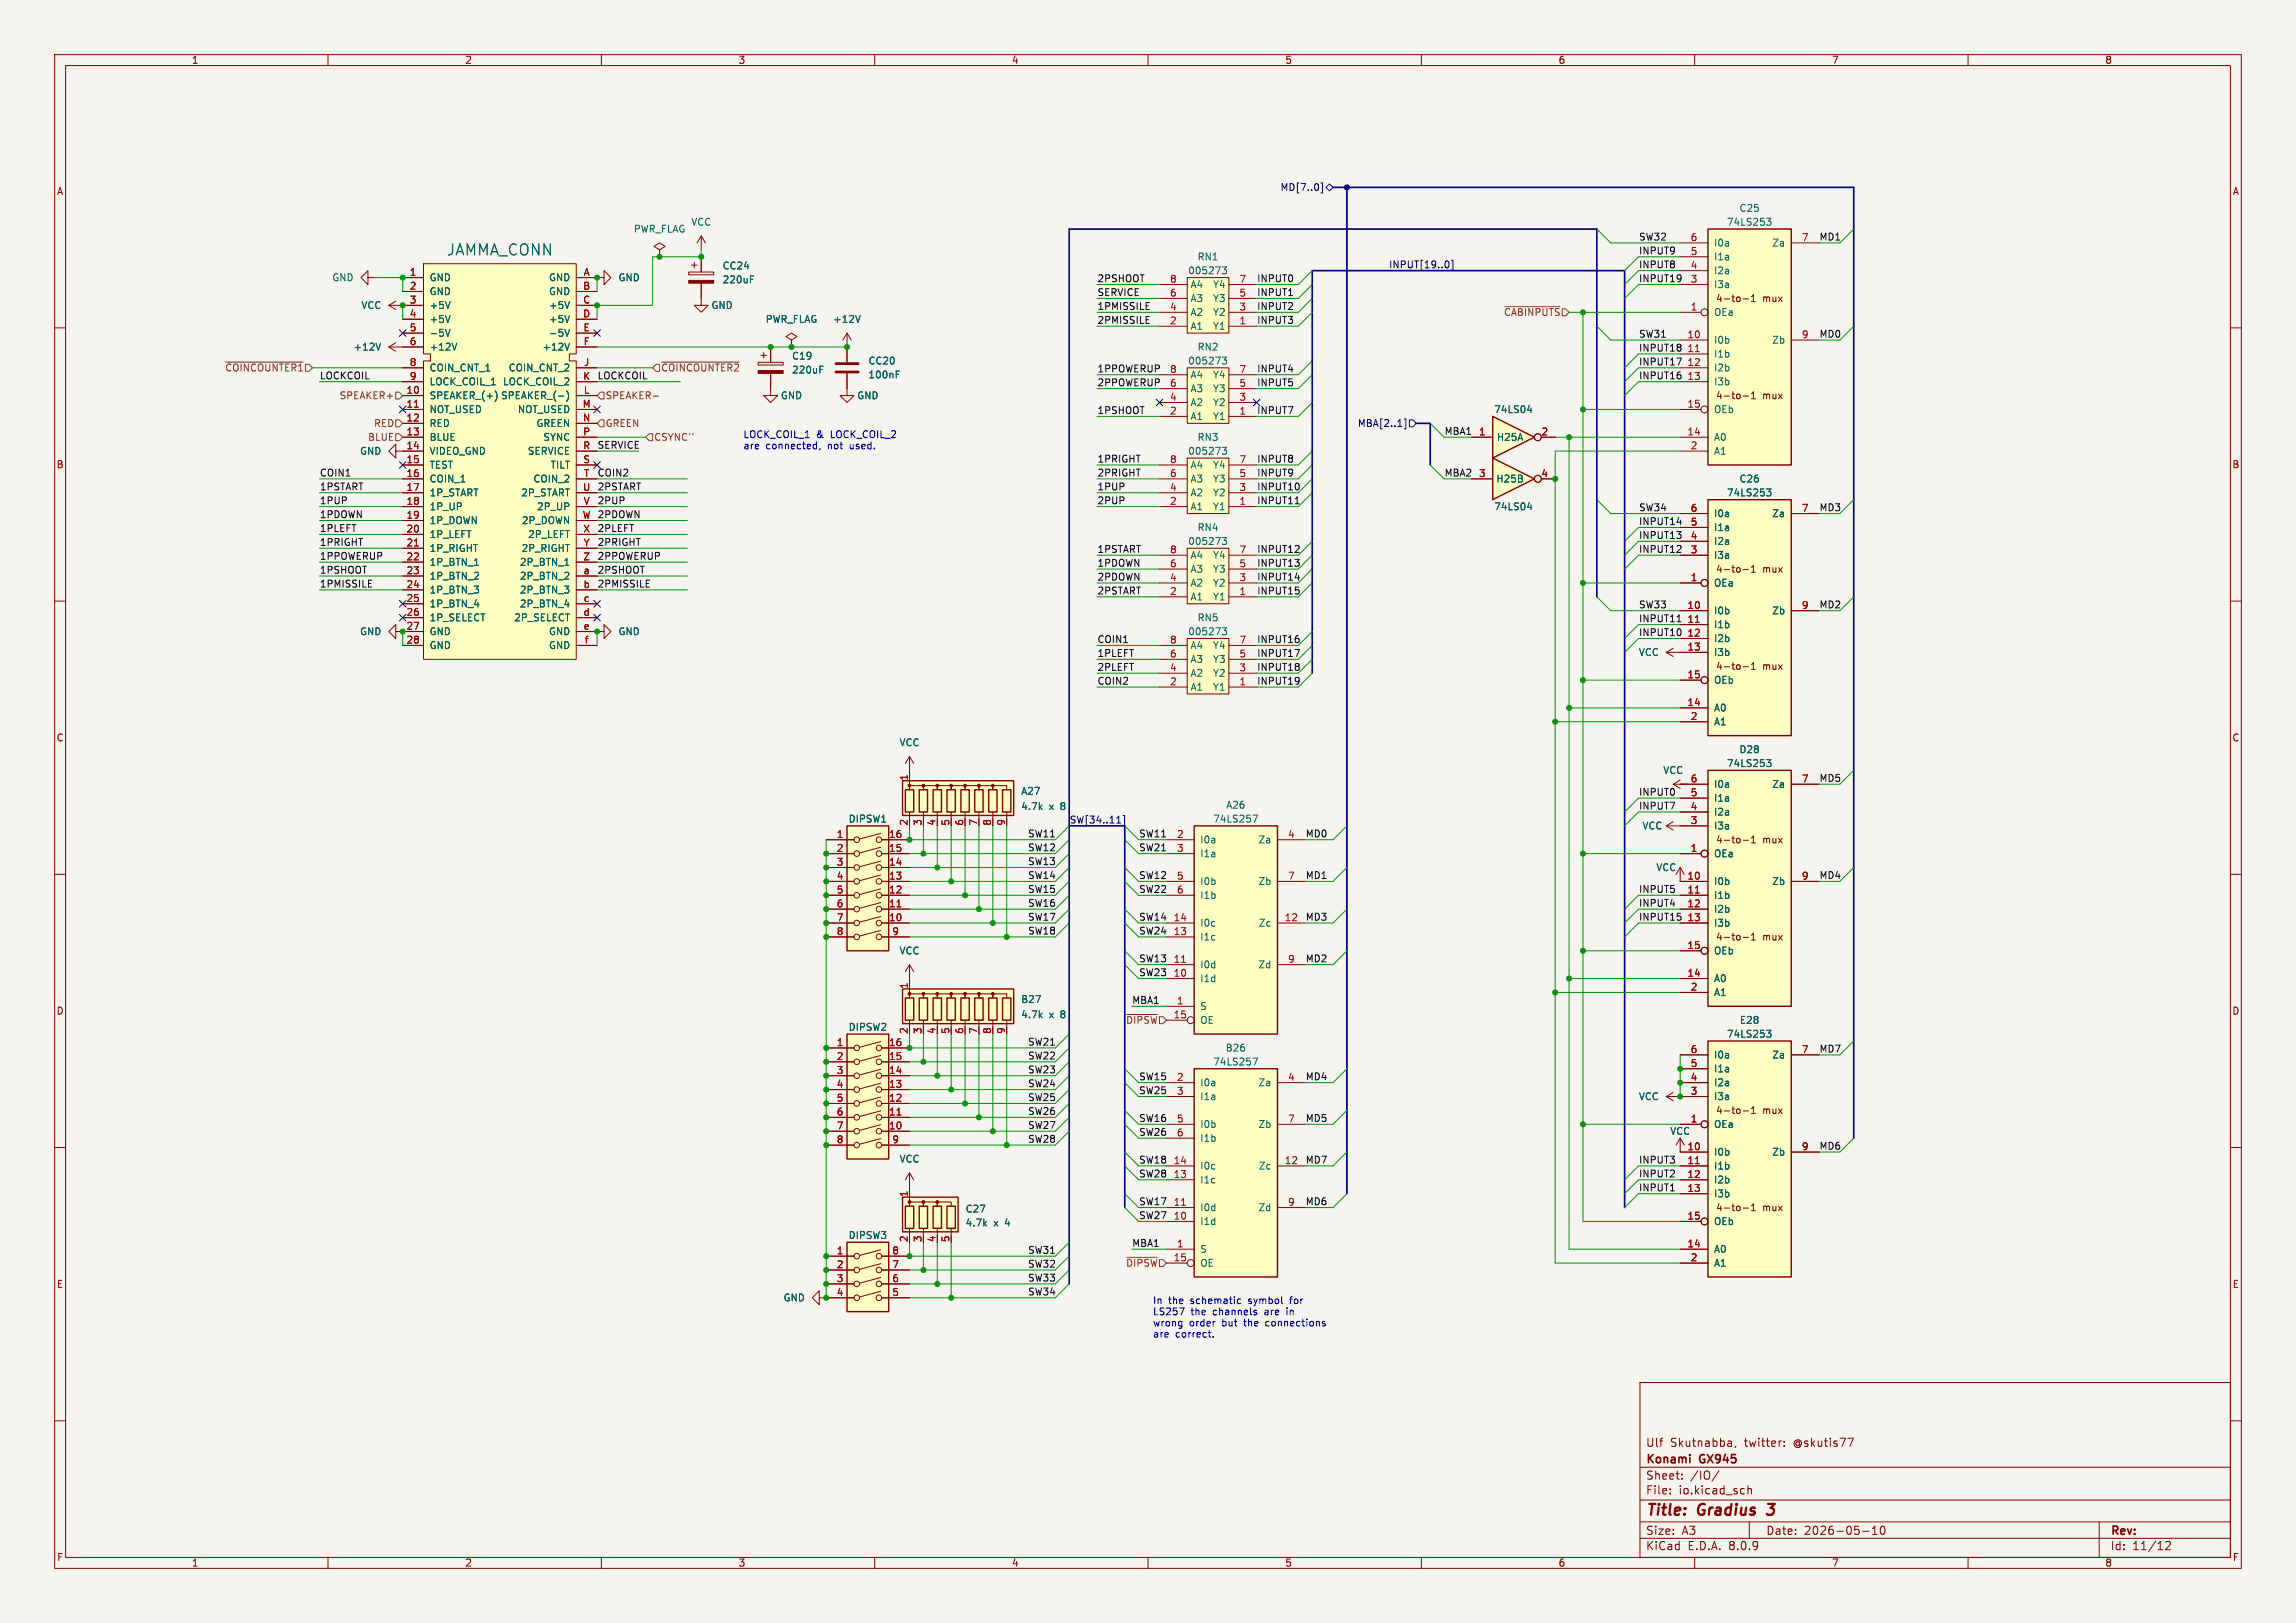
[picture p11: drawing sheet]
<svg xmlns="http://www.w3.org/2000/svg" width="420mm" height="297mm" viewBox="0 0 420 297" stroke-linecap="round" stroke-linejoin="round" font-family="sans-serif">
<defs><g id="words">
<text font-size="2.8" fill="#006464" x="81.7" y="47">JAMMA_CONN</text>
<g font-size="2.8" fill="#840000">
<text x="301" y="277.9">Title:</text>
<text x="310.6" y="277.9">Gradius</text>
<text x="324.2" y="277.9">3</text>
</g>
<g font-size="2.1" fill="#840000">
<text x="301" y="268.2">Konami</text>
<text x="301" y="265">Ulf</text>
<text x="305.5" y="265">Skutnabba,</text>
<text x="311" y="268.2">GX945</text>
<text x="319.2" y="265">twitter:</text>
<text x="328.2" y="265">@skutis77</text>
<text x="301" y="273.7">File:</text>
<text x="301" y="271">Sheet:</text>
<text x="307.1" y="273.7">io.kicad_sch</text>
<text x="309.2" y="271">/IO/</text>
<text x="301" y="281.1">Size:</text>
<text x="307.6" y="281.1">A3</text>
<text x="323" y="281.1">Date:</text>
<text x="330" y="281.1">2026-05-10</text>
<text x="386" y="281.3">Rev:</text>
<text x="301" y="283.9">KiCad</text>
<text x="308.7" y="283.9">E.D.A.</text>
<text x="316.3" y="283.9">8.0.9</text>
<text x="386" y="283.9">Id:</text>
<text x="390.1" y="283.9">11/12</text>
</g>
<g font-size="1.8" fill="#840000">
<text x="35" y="11.9">1</text>
<text x="85" y="11.9">2</text>
<text x="135" y="11.9">3</text>
<text x="185" y="11.9">4</text>
<text x="235" y="11.9">5</text>
<text x="285" y="11.9">6</text>
<text x="335" y="11.9">7</text>
<text x="385" y="11.9">8</text>
<text x="10.3" y="35.9">A</text>
<text x="408.3" y="35.9">A</text>
<text x="313.8" y="55.5">4-to-1</text>
<text x="322.4" y="55.5">mux</text>
<text x="313.8" y="73.3">4-to-1</text>
<text x="322.4" y="73.3">mux</text>
<text x="10.3" y="85.9">B</text>
<text x="408.2" y="85.9">B</text>
<text x="313.8" y="105">4-to-1</text>
<text x="322.4" y="105">mux</text>
<text x="313.8" y="122.8">4-to-1</text>
<text x="322.4" y="122.8">mux</text>
<text x="10.3" y="135.9">C</text>
<text x="408.2" y="135.9">C</text>
<text x="313.8" y="154.5">4-to-1</text>
<text x="322.4" y="154.5">mux</text>
<text x="313.8" y="172.3">4-to-1</text>
<text x="322.4" y="172.3">mux</text>
<text x="10.3" y="185.9">D</text>
<text x="408.2" y="185.9">D</text>
<text x="313.8" y="204.1">4-to-1</text>
<text x="322.4" y="204.1">mux</text>
<text x="313.8" y="221.9">4-to-1</text>
<text x="322.4" y="221.9">mux</text>
<text x="10.3" y="235.9">E</text>
<text x="408.3" y="235.9">E</text>
<text x="10.3" y="285.9">F</text>
<text x="35" y="286.9">1</text>
<text x="85" y="286.9">2</text>
<text x="135" y="286.9">3</text>
<text x="185" y="286.9">4</text>
<text x="235" y="286.9">5</text>
<text x="285" y="286.9">6</text>
<text x="335" y="286.9">7</text>
<text x="385" y="286.9">8</text>
<text x="408.3" y="285.9">F</text>
</g>
<g font-size="1.8" fill="#000084">
<text x="234.1" y="35.2">MD[7..0]</text>
<text x="254" y="49.2">INPUT[19..0]</text>
<text x="248.3" y="78.3">MBA[2..1]</text>
<text x="195.6" y="150.8">SW[34..11]</text>
</g>
<g font-size="1.8" fill="#006464">
<text x="126.4" y="41.5">VCC</text>
<text x="315.8" y="41.5">74LS253</text>
<text x="318.1" y="39">C25</text>
<text x="115.8" y="42.8">PWR_FLAG</text>
<text x="219" y="47.9">RN1</text>
<text x="313.4" y="47.9">I1a</text>
<text x="313.4" y="45.3">I0a</text>
<text x="324.1" y="45.3">Za</text>
<text x="60.7" y="51.7">GND</text>
<text x="78.5" y="51.7">GND</text>
<text x="100.3" y="51.7">GND</text>
<text x="113" y="51.7">GND</text>
<text x="132.1" y="52">220uF</text>
<text x="132.1" y="49.5">CC24</text>
<text x="217.2" y="50.4">005273</text>
<text x="217.7" y="52.9">A4</text>
<text x="221.8" y="52.9">Y4</text>
<text x="313.4" y="52.9">I3a</text>
<text x="313.4" y="50.4">I2a</text>
<text x="66" y="56.7">VCC</text>
<text x="78.5" y="54.2">GND</text>
<text x="78.5" y="56.7">+5V</text>
<text x="78.5" y="59.3">+5V</text>
<text x="100.3" y="54.2">GND</text>
<text x="100.3" y="56.7">+5V</text>
<text x="100.3" y="59.3">+5V</text>
<text x="130" y="56.7">GND</text>
<text x="140" y="59.3">PWR_FLAG</text>
<text x="152.3" y="59.3">+12V</text>
<text x="217.7" y="58">A2</text>
<text x="217.7" y="55.5">A3</text>
<text x="221.8" y="58">Y2</text>
<text x="221.8" y="55.5">Y3</text>
<text x="313.4" y="58">OEa</text>
<text x="64.6" y="64.4">+12V</text>
<text x="78.5" y="61.8">-5V</text>
<text x="78.5" y="64.4">+12V</text>
<text x="99.1" y="64.4">+12V</text>
<text x="100.3" y="61.8">-5V</text>
<text x="217.7" y="60.6">A1</text>
<text x="219" y="64.4">RN2</text>
<text x="221.8" y="60.6">Y1</text>
<text x="313.4" y="63.1">I0b</text>
<text x="313.4" y="65.6">I1b</text>
<text x="324.1" y="63.1">Zb</text>
<text x="78.5" y="68.2">COIN_CNT_1</text>
<text x="78.5" y="70.7">LOCK_COIL_1</text>
<text x="91.9" y="70.7">LOCK_COIL_2</text>
<text x="92.9" y="68.2">COIN_CNT_2</text>
<text x="144.8" y="68.6">220uF</text>
<text x="144.8" y="66">C19</text>
<text x="158.8" y="69.4">100nF</text>
<text x="158.8" y="66.9">CC20</text>
<text x="217.2" y="66.9">005273</text>
<text x="217.7" y="72">A3</text>
<text x="217.7" y="69.4">A4</text>
<text x="221.8" y="72">Y3</text>
<text x="221.8" y="69.4">Y4</text>
<text x="313.4" y="68.2">I2b</text>
<text x="313.4" y="70.7">I3b</text>
<text x="78.5" y="73.3">SPEAKER_(+)</text>
<text x="78.5" y="75.8">NOT_USED</text>
<text x="91.6" y="73.3">SPEAKER_(-)</text>
<text x="94.6" y="75.8">NOT_USED</text>
<text x="142.7" y="73.3">GND</text>
<text x="156.7" y="73.3">GND</text>
<text x="217.7" y="77.1">A1</text>
<text x="217.7" y="74.5">A2</text>
<text x="221.8" y="77.1">Y1</text>
<text x="221.8" y="74.5">Y2</text>
<text x="273.2" y="75.8">74LS04</text>
<text x="313.4" y="75.8">OEb</text>
<text x="65.8" y="83.4">GND</text>
<text x="78.5" y="78.3">RED</text>
<text x="78.5" y="80.9">BLUE</text>
<text x="78.5" y="83.4">VIDEO_GND</text>
<text x="96.4" y="83.4">SERVICE</text>
<text x="98" y="78.3">GREEN</text>
<text x="99.3" y="80.9">SYNC</text>
<text x="217.2" y="83.4">005273</text>
<text x="219" y="80.9">RN3</text>
<text x="273.7" y="80.9">H25A</text>
<text x="313.4" y="80.9">A0</text>
<text x="313.4" y="83.4">A1</text>
<text x="78.5" y="86">TEST</text>
<text x="78.5" y="88.5">COIN_1</text>
<text x="97.5" y="88.5">COIN_2</text>
<text x="100.6" y="86">TILT</text>
<text x="217.7" y="88.5">A3</text>
<text x="217.7" y="86">A4</text>
<text x="221.8" y="88.5">Y3</text>
<text x="221.8" y="86">Y4</text>
<text x="273.6" y="88.5">H25B</text>
<text x="318.1" y="88.5">C26</text>
<text x="78.5" y="91">1P_START</text>
<text x="78.5" y="93.6">1P_UP</text>
<text x="95.2" y="91">2P_START</text>
<text x="98.1" y="93.6">2P_UP</text>
<text x="217.7" y="93.6">A1</text>
<text x="217.7" y="91">A2</text>
<text x="221.8" y="93.6">Y1</text>
<text x="221.8" y="91">Y2</text>
<text x="273.2" y="93.6">74LS04</text>
<text x="313.4" y="94.8">I0a</text>
<text x="315.8" y="91">74LS253</text>
<text x="324.1" y="94.8">Za</text>
<text x="78.5" y="96.1">1P_DOWN</text>
<text x="78.5" y="98.7">1P_LEFT</text>
<text x="78.5" y="101.2">1P_RIGHT</text>
<text x="95.3" y="101.2">2P_RIGHT</text>
<text x="95.4" y="96.1">2P_DOWN</text>
<text x="96.5" y="98.7">2P_LEFT</text>
<text x="217.2" y="99.9">005273</text>
<text x="219" y="97.4">RN4</text>
<text x="313.4" y="99.9">I2a</text>
<text x="313.4" y="97.4">I1a</text>
<text x="78.5" y="103.7">1P_BTN_1</text>
<text x="78.5" y="106.3">1P_BTN_2</text>
<text x="95" y="103.7">2P_BTN_1</text>
<text x="95" y="106.3">2P_BTN_2</text>
<text x="217.7" y="107.5">A2</text>
<text x="217.7" y="105">A3</text>
<text x="217.7" y="102.5">A4</text>
<text x="221.8" y="107.5">Y2</text>
<text x="221.8" y="105">Y3</text>
<text x="221.8" y="102.5">Y4</text>
<text x="313.4" y="107.5">OEa</text>
<text x="313.4" y="102.5">I3a</text>
<text x="78.5" y="108.8">1P_BTN_3</text>
<text x="78.5" y="111.4">1P_BTN_4</text>
<text x="78.5" y="113.9">1P_SELECT</text>
<text x="94" y="113.9">2P_SELECT</text>
<text x="95" y="108.8">2P_BTN_3</text>
<text x="95" y="111.4">2P_BTN_4</text>
<text x="217.7" y="110.1">A1</text>
<text x="219" y="113.9">RN5</text>
<text x="221.8" y="110.1">Y1</text>
<text x="313.4" y="112.6">I0b</text>
<text x="324.1" y="112.6">Zb</text>
<text x="65.8" y="116.4">GND</text>
<text x="78.5" y="116.4">GND</text>
<text x="78.5" y="119">GND</text>
<text x="100.3" y="116.4">GND</text>
<text x="100.3" y="119">GND</text>
<text x="113" y="116.4">GND</text>
<text x="217.2" y="116.4">005273</text>
<text x="217.7" y="119">A4</text>
<text x="221.8" y="119">Y4</text>
<text x="313.4" y="115.2">I1b</text>
<text x="313.4" y="117.7">I2b</text>
<text x="217.7" y="124.1">A2</text>
<text x="217.7" y="121.5">A3</text>
<text x="221.8" y="124.1">Y2</text>
<text x="221.8" y="121.5">Y3</text>
<text x="299.7" y="120.2">VCC</text>
<text x="313.4" y="120.2">I3b</text>
<text x="313.4" y="125.3">OEb</text>
<text x="217.7" y="126.6">A1</text>
<text x="221.8" y="126.6">Y1</text>
<text x="313.4" y="130.4">A0</text>
<text x="164.5" y="136.8">VCC</text>
<text x="313.4" y="132.9">A1</text>
<text x="304.2" y="141.8">VCC</text>
<text x="315.8" y="140.6">74LS253</text>
<text x="318.1" y="138">D28</text>
<text x="186.7" y="148.4">4.7k</text>
<text x="186.7" y="145.6">A27</text>
<text x="191.9" y="148.4">x</text>
<text x="194.1" y="148.4">8</text>
<text x="224.2" y="148.2">A26</text>
<text x="313.4" y="149.5">I2a</text>
<text x="313.4" y="146.9">I1a</text>
<text x="313.4" y="144.4">I0a</text>
<text x="324.1" y="144.4">Za</text>
<text x="155.1" y="150.7">DIPSW1</text>
<text x="219.5" y="154.5">I0a</text>
<text x="221.8" y="150.7">74LS257</text>
<text x="230.1" y="154.5">Za</text>
<text x="300.3" y="152">VCC</text>
<text x="313.4" y="152">I3a</text>
<text x="219.5" y="157.1">I1a</text>
<text x="302.9" y="159.6">VCC</text>
<text x="313.4" y="157.1">OEa</text>
<text x="219.5" y="162.2">I0b</text>
<text x="219.5" y="164.7">I1b</text>
<text x="230.1" y="162.2">Zb</text>
<text x="313.4" y="162.2">I0b</text>
<text x="313.4" y="164.7">I1b</text>
<text x="313.4" y="167.2">I2b</text>
<text x="324.1" y="162.2">Zb</text>
<text x="219.5" y="172.3">I1c</text>
<text x="219.5" y="169.8">I0c</text>
<text x="230.2" y="169.8">Zc</text>
<text x="313.4" y="169.8">I3b</text>
<text x="164.5" y="174.9">VCC</text>
<text x="219.5" y="179.9">I1d</text>
<text x="219.5" y="177.4">I0d</text>
<text x="230.1" y="177.4">Zd</text>
<text x="313.4" y="179.9">A0</text>
<text x="313.4" y="174.9">OEb</text>
<text x="186.7" y="183.7">B27</text>
<text x="219.5" y="185">S</text>
<text x="313.4" y="182.5">A1</text>
<text x="155.1" y="188.8">DIPSW2</text>
<text x="186.7" y="186.5">4.7k</text>
<text x="191.9" y="186.5">x</text>
<text x="194.1" y="186.5">8</text>
<text x="219.5" y="187.6">OE</text>
<text x="315.8" y="190.1">74LS253</text>
<text x="318.2" y="187.6">E28</text>
<text x="221.8" y="195.2">74LS257</text>
<text x="224.1" y="192.6">B26</text>
<text x="313.4" y="196.4">I1a</text>
<text x="313.4" y="193.9">I0a</text>
<text x="324.1" y="193.9">Za</text>
<text x="219.5" y="199">I0a</text>
<text x="219.5" y="201.5">I1a</text>
<text x="230.1" y="199">Za</text>
<text x="299.7" y="201.5">VCC</text>
<text x="313.4" y="201.5">I3a</text>
<text x="313.4" y="199">I2a</text>
<text x="219.5" y="206.6">I0b</text>
<text x="219.5" y="209.1">I1b</text>
<text x="230.1" y="206.6">Zb</text>
<text x="305.4" y="207.9">VCC</text>
<text x="313.4" y="206.6">OEa</text>
<text x="164.5" y="213">VCC</text>
<text x="219.5" y="214.2">I0c</text>
<text x="230.2" y="214.2">Zc</text>
<text x="313.4" y="211.7">I0b</text>
<text x="313.4" y="214.2">I1b</text>
<text x="324.1" y="211.7">Zb</text>
<text x="219.5" y="221.8">I0d</text>
<text x="219.5" y="216.8">I1c</text>
<text x="230.1" y="221.8">Zd</text>
<text x="313.4" y="216.8">I2b</text>
<text x="313.4" y="219.3">I3b</text>
<text x="155.1" y="226.9">DIPSW3</text>
<text x="176.5" y="224.6">4.7k</text>
<text x="176.5" y="222.1">C27</text>
<text x="181.8" y="224.6">x</text>
<text x="184" y="224.6">4</text>
<text x="219.5" y="224.4">I1d</text>
<text x="313.4" y="224.4">OEb</text>
<text x="219.5" y="229.5">S</text>
<text x="219.5" y="232">OE</text>
<text x="313.4" y="229.5">A0</text>
<text x="313.4" y="232">A1</text>
<text x="143.2" y="238.4">GND</text>
</g>
<g font-size="1.8" fill="#0f0f0f">
<text x="299.7" y="46.6">INPUT9</text>
<text x="299.7" y="44.1">SW32</text>
<text x="332.7" y="44.1">MD1</text>
<text x="200.7" y="51.7">2PSHOOT</text>
<text x="229.9" y="51.7">INPUT0</text>
<text x="299.7" y="51.7">INPUT19</text>
<text x="299.7" y="49.2">INPUT8</text>
<text x="200.7" y="59.3">2PMISSILE</text>
<text x="200.7" y="54.3">SERVICE</text>
<text x="200.7" y="56.8">1PMISSILE</text>
<text x="229.9" y="54.3">INPUT1</text>
<text x="229.9" y="56.8">INPUT2</text>
<text x="229.9" y="59.3">INPUT3</text>
<text x="299.7" y="61.9">SW31</text>
<text x="299.7" y="64.4">INPUT18</text>
<text x="332.7" y="61.9">MD0</text>
<text x="58.4" y="69.5">LOCKCOIL</text>
<text x="109.2" y="69.5">LOCKCOIL</text>
<text x="200.7" y="68.2">1PPOWERUP</text>
<text x="200.7" y="70.8">2PPOWERUP</text>
<text x="229.9" y="70.8">INPUT5</text>
<text x="229.9" y="68.2">INPUT4</text>
<text x="299.7" y="67">INPUT17</text>
<text x="299.7" y="69.5">INPUT16</text>
<text x="200.7" y="75.9">1PSHOOT</text>
<text x="229.9" y="75.9">INPUT7</text>
<text x="109.2" y="82.2">SERVICE</text>
<text x="264.2" y="79.7">MBA1</text>
<text x="58.4" y="89.8">1PSTART</text>
<text x="58.4" y="87.3">COIN1</text>
<text x="109.2" y="89.8">2PSTART</text>
<text x="109.2" y="87.3">COIN2</text>
<text x="200.7" y="89.8">1PUP</text>
<text x="200.7" y="84.7">1PRIGHT</text>
<text x="200.7" y="87.3">2PRIGHT</text>
<text x="229.9" y="89.8">INPUT10</text>
<text x="229.9" y="84.7">INPUT8</text>
<text x="229.9" y="87.3">INPUT9</text>
<text x="264.2" y="87.3">MBA2</text>
<text x="58.4" y="92.4">1PUP</text>
<text x="58.4" y="94.9">1PDOWN</text>
<text x="106.5" y="95">W 2PDOWN</text>
<text x="109.2" y="92.4">2PUP</text>
<text x="200.7" y="92.4">2PUP</text>
<text x="229.9" y="92.4">INPUT11</text>
<text x="299.7" y="93.6">SW34</text>
<text x="332.7" y="93.6">MD3</text>
<text x="58.4" y="100">1PRIGHT</text>
<text x="58.4" y="97.4">1PLEFT</text>
<text x="109.2" y="100">2PRIGHT</text>
<text x="109.2" y="97.4">2PLEFT</text>
<text x="200.7" y="101.3">1PSTART</text>
<text x="229.9" y="101.3">INPUT12</text>
<text x="299.7" y="101.3">INPUT12</text>
<text x="299.7" y="96.2">INPUT14</text>
<text x="299.7" y="98.7">INPUT13</text>
<text x="58.4" y="107.6">1PMISSILE</text>
<text x="58.4" y="105.1">1PSHOOT</text>
<text x="58.4" y="102.5">1PPOWERUP</text>
<text x="109.2" y="107.6">2PMISSILE</text>
<text x="109.2" y="102.5">2PPOWERUP</text>
<text x="109.2" y="105.1">2PSHOOT</text>
<text x="200.7" y="103.8">1PDOWN</text>
<text x="200.7" y="106.3">2PDOWN</text>
<text x="229.9" y="103.8">INPUT13</text>
<text x="229.9" y="106.3">INPUT14</text>
<text x="200.7" y="108.9">2PSTART</text>
<text x="229.9" y="108.9">INPUT15</text>
<text x="299.7" y="111.4">SW33</text>
<text x="299.7" y="114">INPUT11</text>
<text x="332.7" y="111.4">MD2</text>
<text x="200.7" y="117.8">COIN1</text>
<text x="229.9" y="117.8">INPUT16</text>
<text x="299.7" y="116.5">INPUT10</text>
<text x="200.7" y="120.3">1PLEFT</text>
<text x="200.7" y="125.4">COIN2</text>
<text x="200.7" y="122.8">2PLEFT</text>
<text x="229.9" y="122.8">INPUT18</text>
<text x="229.9" y="125.4">INPUT19</text>
<text x="229.9" y="120.3">INPUT17</text>
<text x="332.7" y="143.2">MD5</text>
<text x="299.7" y="148.2">INPUT7</text>
<text x="299.7" y="145.7">INPUT0</text>
<text x="188" y="155.9">SW12</text>
<text x="188" y="153.3">SW11</text>
<text x="208.3" y="153.3">SW11</text>
<text x="208.3" y="155.9">SW21</text>
<text x="238.8" y="153.3">MD0</text>
<text x="188" y="158.4">SW13</text>
<text x="188" y="160.9">SW14</text>
<text x="208.3" y="160.9">SW12</text>
<text x="238.8" y="160.9">MD1</text>
<text x="332.7" y="160.9">MD4</text>
<text x="188" y="166">SW16</text>
<text x="188" y="163.5">SW15</text>
<text x="208.3" y="163.5">SW22</text>
<text x="299.7" y="163.5">INPUT5</text>
<text x="299.7" y="166">INPUT4</text>
<text x="188" y="168.6">SW17</text>
<text x="188" y="171.1">SW18</text>
<text x="208.3" y="171.1">SW24</text>
<text x="208.3" y="168.6">SW14</text>
<text x="238.8" y="168.6">MD3</text>
<text x="299.7" y="168.6">INPUT15</text>
<text x="208.3" y="176.2">SW13</text>
<text x="208.3" y="178.7">SW23</text>
<text x="238.8" y="176.2">MD2</text>
<text x="207" y="183.8">MBA1</text>
<text x="188" y="191.4">SW21</text>
<text x="188" y="196.5">SW23</text>
<text x="188" y="194">SW22</text>
<text x="208.3" y="197.8">SW15</text>
<text x="238.8" y="197.8">MD4</text>
<text x="332.7" y="192.7">MD7</text>
<text x="188" y="201.6">SW25</text>
<text x="188" y="199">SW24</text>
<text x="208.3" y="200.3">SW25</text>
<text x="188" y="206.7">SW27</text>
<text x="188" y="209.2">SW28</text>
<text x="188" y="204.1">SW26</text>
<text x="208.3" y="207.9">SW26</text>
<text x="208.3" y="205.4">SW16</text>
<text x="238.8" y="205.4">MD5</text>
<text x="208.3" y="215.6">SW28</text>
<text x="208.3" y="213">SW18</text>
<text x="238.8" y="213">MD7</text>
<text x="299.7" y="213">INPUT3</text>
<text x="299.7" y="215.6">INPUT2</text>
<text x="332.7" y="210.5">MD6</text>
<text x="208.3" y="220.6">SW17</text>
<text x="238.8" y="220.6">MD6</text>
<text x="299.7" y="218.1">INPUT1</text>
<text x="208.3" y="223.2">SW27</text>
<text x="188" y="232.1">SW32</text>
<text x="188" y="229.5">SW31</text>
<text x="207" y="228.3">MBA1</text>
<text x="188" y="234.6">SW33</text>
<text x="188" y="237.1">SW34</text>
</g>
<g font-size="1.8" fill="#a90000">
<text x="309.2" y="46.7">5</text>
<text x="309.2" y="44.2">6</text>
<text x="329.5" y="44.2">7</text>
<text x="74.9" y="50.5">1</text>
<text x="74.9" y="53.1">2</text>
<text x="106.6" y="53.1">B</text>
<text x="106.7" y="50.5">A</text>
<text x="213.9" y="51.8">8</text>
<text x="226.6" y="51.8">7</text>
<text x="309.2" y="51.8">3</text>
<text x="309.2" y="49.3">4</text>
<text x="74.9" y="55.6">3</text>
<text x="74.9" y="58.2">4</text>
<text x="106.6" y="55.6">C</text>
<text x="106.6" y="58.2">D</text>
<text x="213.9" y="59.4">2</text>
<text x="213.9" y="56.9">4</text>
<text x="213.9" y="54.4">6</text>
<text x="226.6" y="59.4">1</text>
<text x="226.6" y="56.9">3</text>
<text x="226.6" y="54.4">5</text>
<text x="309.2" y="56.9">1</text>
<text x="74.9" y="60.7">5</text>
<text x="74.9" y="63.2">6</text>
<text x="106.6" y="60.7">E</text>
<text x="106.7" y="63.2">F</text>
<text x="308.6" y="62">10</text>
<text x="308.6" y="64.5">11</text>
<text x="329.5" y="62">9</text>
<text x="74.9" y="67.1">8</text>
<text x="74.9" y="69.6">9</text>
<text x="106.6" y="69.6">K</text>
<text x="106.7" y="67.1">J</text>
<text x="213.9" y="70.9">6</text>
<text x="213.9" y="68.3">8</text>
<text x="226.6" y="70.9">5</text>
<text x="226.6" y="68.3">7</text>
<text x="308.6" y="67.1">12</text>
<text x="308.6" y="69.6">13</text>
<text x="74.3" y="72.1">10</text>
<text x="74.3" y="74.7">11</text>
<text x="74.3" y="77.2">12</text>
<text x="106.5" y="74.7">M</text>
<text x="106.5" y="77.2">N</text>
<text x="106.7" y="72.1">L</text>
<text x="213.9" y="75.9">2</text>
<text x="213.9" y="73.4">4</text>
<text x="226.6" y="75.9">1</text>
<text x="226.6" y="73.4">3</text>
<text x="308.6" y="74.7">15</text>
<text x="74.3" y="79.8">13</text>
<text x="74.3" y="82.3">14</text>
<text x="106.6" y="79.8">P</text>
<text x="106.6" y="82.3">R</text>
<text x="270.4" y="79.8">1</text>
<text x="281.9" y="79.8">2</text>
<text x="308.6" y="79.8">14</text>
<text x="309.2" y="82.3">2</text>
<text x="74.3" y="84.8">15</text>
<text x="74.3" y="87.4">16</text>
<text x="74.3" y="89.9">17</text>
<text x="106.5" y="89.9">U</text>
<text x="106.6" y="84.8">S</text>
<text x="106.7" y="87.4">T</text>
<text x="213.9" y="89.9">4</text>
<text x="213.9" y="87.4">6</text>
<text x="213.9" y="84.8">8</text>
<text x="226.6" y="89.9">3</text>
<text x="226.6" y="87.4">5</text>
<text x="226.6" y="84.8">7</text>
<text x="270.4" y="87.4">3</text>
<text x="281.9" y="87.4">4</text>
<text x="74.3" y="92.5">18</text>
<text x="74.3" y="95">19</text>
<text x="106.5" y="95">W</text>
<text x="106.7" y="92.5">V</text>
<text x="213.9" y="92.5">2</text>
<text x="226.6" y="92.5">1</text>
<text x="309.2" y="93.7">6</text>
<text x="329.5" y="93.7">7</text>
<text x="74.3" y="97.5">20</text>
<text x="74.3" y="100.1">21</text>
<text x="106.6" y="97.5">X</text>
<text x="106.7" y="100.1">Y</text>
<text x="213.9" y="101.3">8</text>
<text x="226.6" y="101.3">7</text>
<text x="309.2" y="101.3">3</text>
<text x="309.2" y="98.8">4</text>
<text x="309.2" y="96.3">5</text>
<text x="74.3" y="102.6">22</text>
<text x="74.3" y="105.2">23</text>
<text x="74.3" y="107.7">24</text>
<text x="106.6" y="102.6">Z</text>
<text x="106.6" y="105.2">a</text>
<text x="106.6" y="107.7">b</text>
<text x="213.9" y="106.4">4</text>
<text x="213.9" y="103.9">6</text>
<text x="226.6" y="106.4">3</text>
<text x="226.6" y="103.9">5</text>
<text x="309.2" y="106.4">1</text>
<text x="74.3" y="110.2">25</text>
<text x="74.3" y="112.8">26</text>
<text x="106.6" y="112.8">d</text>
<text x="106.7" y="110.2">c</text>
<text x="213.9" y="109">2</text>
<text x="226.6" y="109">1</text>
<text x="308.6" y="111.5">10</text>
<text x="329.5" y="111.5">9</text>
<text x="74.3" y="115.3">27</text>
<text x="74.3" y="117.9">28</text>
<text x="106.7" y="115.3">e</text>
<text x="106.9" y="117.9">f</text>
<text x="213.9" y="117.9">8</text>
<text x="226.6" y="117.9">7</text>
<text x="308.6" y="114">11</text>
<text x="308.6" y="116.6">12</text>
<text x="308.6" y="119.1">13</text>
<text x="213.9" y="125.5">2</text>
<text x="213.9" y="122.9">4</text>
<text x="213.9" y="120.4">6</text>
<text x="226.6" y="125.5">1</text>
<text x="226.6" y="122.9">3</text>
<text x="226.6" y="120.4">5</text>
<text x="308.6" y="124.2">15</text>
<text x="308.6" y="129.3">14</text>
<text x="309.2" y="131.8">2</text>
<text x="166.1" y="142.9" transform="rotate(-90 166.1 142.9)">1</text>
<text x="309.2" y="143.3">6</text>
<text x="329.5" y="143.3">7</text>
<text x="309.2" y="148.3">4</text>
<text x="309.2" y="145.8">5</text>
<text x="153" y="153.4">1</text>
<text x="153" y="156">2</text>
<text x="162.5" y="156">15</text>
<text x="162.5" y="153.4">16</text>
<text x="166.1" y="151.2" transform="rotate(-90 166.1 151.2)">2</text>
<text x="168.7" y="151.2" transform="rotate(-90 168.7 151.2)">3</text>
<text x="171.2" y="151.2" transform="rotate(-90 171.2 151.2)">4</text>
<text x="173.7" y="151.2" transform="rotate(-90 173.7 151.2)">5</text>
<text x="176.3" y="151.2" transform="rotate(-90 176.3 151.2)">6</text>
<text x="178.8" y="151.2" transform="rotate(-90 178.8 151.2)">7</text>
<text x="181.4" y="151.2" transform="rotate(-90 181.4 151.2)">8</text>
<text x="183.9" y="151.2" transform="rotate(-90 183.9 151.2)">9</text>
<text x="215.2" y="153.4">2</text>
<text x="215.2" y="156">3</text>
<text x="235.5" y="153.4">4</text>
<text x="309.2" y="156">1</text>
<text x="309.2" y="150.9">3</text>
<text x="153" y="158.5">3</text>
<text x="153" y="161">4</text>
<text x="162.5" y="161">13</text>
<text x="162.5" y="158.5">14</text>
<text x="215.2" y="161">5</text>
<text x="235.5" y="161">7</text>
<text x="308.6" y="161">10</text>
<text x="329.5" y="161">9</text>
<text x="153" y="163.6">5</text>
<text x="153" y="166.1">6</text>
<text x="162.5" y="166.1">11</text>
<text x="162.5" y="163.6">12</text>
<text x="215.2" y="163.6">6</text>
<text x="308.6" y="163.6">11</text>
<text x="308.6" y="166.1">12</text>
<text x="153" y="168.7">7</text>
<text x="153" y="171.2">8</text>
<text x="162.5" y="168.7">10</text>
<text x="163.1" y="171.2">9</text>
<text x="214.6" y="171.2">13</text>
<text x="214.6" y="168.7">14</text>
<text x="234.9" y="168.7">12</text>
<text x="308.6" y="168.7">13</text>
<text x="308.6" y="173.7">15</text>
<text x="214.6" y="178.8">10</text>
<text x="214.6" y="176.3">11</text>
<text x="235.5" y="176.3">9</text>
<text x="308.6" y="178.8">14</text>
<text x="166.1" y="181" transform="rotate(-90 166.1 181)">1</text>
<text x="215.2" y="183.9">1</text>
<text x="309.2" y="181.4">2</text>
<text x="153" y="191.5">1</text>
<text x="162.5" y="191.5">16</text>
<text x="166.1" y="189.3" transform="rotate(-90 166.1 189.3)">2</text>
<text x="168.7" y="189.3" transform="rotate(-90 168.7 189.3)">3</text>
<text x="171.2" y="189.3" transform="rotate(-90 171.2 189.3)">4</text>
<text x="173.7" y="189.3" transform="rotate(-90 173.7 189.3)">5</text>
<text x="176.3" y="189.3" transform="rotate(-90 176.3 189.3)">6</text>
<text x="178.8" y="189.3" transform="rotate(-90 178.8 189.3)">7</text>
<text x="181.4" y="189.3" transform="rotate(-90 181.4 189.3)">8</text>
<text x="183.9" y="189.3" transform="rotate(-90 183.9 189.3)">9</text>
<text x="214.6" y="186.4">15</text>
<text x="153" y="194.1">2</text>
<text x="153" y="196.6">3</text>
<text x="162.5" y="196.6">14</text>
<text x="162.5" y="194.1">15</text>
<text x="215.2" y="197.9">2</text>
<text x="235.5" y="197.9">4</text>
<text x="309.2" y="197.9">4</text>
<text x="309.2" y="195.3">5</text>
<text x="309.2" y="192.8">6</text>
<text x="329.5" y="192.8">7</text>
<text x="153" y="199.1">4</text>
<text x="153" y="201.7">5</text>
<text x="162.5" y="201.7">12</text>
<text x="162.5" y="199.1">13</text>
<text x="215.2" y="200.4">3</text>
<text x="309.2" y="200.4">3</text>
<text x="153" y="204.2">6</text>
<text x="153" y="206.8">7</text>
<text x="153" y="209.3">8</text>
<text x="162.5" y="206.8">10</text>
<text x="162.5" y="204.2">11</text>
<text x="163.1" y="209.3">9</text>
<text x="215.2" y="205.5">5</text>
<text x="215.2" y="208">6</text>
<text x="235.5" y="205.5">7</text>
<text x="309.2" y="205.5">1</text>
<text x="214.6" y="215.6">13</text>
<text x="214.6" y="213.1">14</text>
<text x="234.9" y="213.1">12</text>
<text x="308.6" y="210.6">10</text>
<text x="308.6" y="213.1">11</text>
<text x="308.6" y="215.6">12</text>
<text x="329.5" y="210.6">9</text>
<text x="166.1" y="219.1" transform="rotate(-90 166.1 219.1)">1</text>
<text x="214.6" y="220.7">11</text>
<text x="235.5" y="220.7">9</text>
<text x="308.6" y="218.2">13</text>
<text x="166.1" y="227.4" transform="rotate(-90 166.1 227.4)">2</text>
<text x="168.7" y="227.4" transform="rotate(-90 168.7 227.4)">3</text>
<text x="171.2" y="227.4" transform="rotate(-90 171.2 227.4)">4</text>
<text x="173.7" y="227.4" transform="rotate(-90 173.7 227.4)">5</text>
<text x="214.6" y="223.3">10</text>
<text x="308.6" y="223.3">15</text>
<text x="153" y="229.6">1</text>
<text x="153" y="232.2">2</text>
<text x="163.1" y="232.2">7</text>
<text x="163.1" y="229.6">8</text>
<text x="214.6" y="230.9">15</text>
<text x="215.2" y="228.3">1</text>
<text x="308.6" y="228.3">14</text>
<text x="309.2" y="230.9">2</text>
<text x="153" y="234.7">3</text>
<text x="153" y="237.2">4</text>
<text x="163.1" y="237.2">5</text>
<text x="163.1" y="234.7">6</text>
</g>
<g font-size="1.8" fill="#725600">
<text x="275" y="58">~{CABINPUTS}</text>
<text x="41.1" y="68.2">~{COINCOUNTER1}</text>
<text x="120.8" y="68.2">~{COINCOUNTER2}</text>
<text x="62" y="73.3">SPEAKER+</text>
<text x="110.7" y="73.3">SPEAKER-</text>
<text x="67.2" y="80.9">BLUE</text>
<text x="68.3" y="78.3">RED</text>
<text x="110.7" y="78.3">GREEN</text>
<text x="119.6" y="80.9">CSYNC''</text>
<text x="205.9" y="187.6">~{DIPSW}</text>
<text x="205.9" y="232">~{DIPSW}</text>
</g>
<g font-size="1.8" fill="#0000c2">
<text x="135.9" y="80.3">LOCK_COIL_1</text>
<text x="135.9" y="82.3">are</text>
<text x="140.1" y="82.3">connected,</text>
<text x="149.3" y="80.3">&amp;</text>
<text x="151.5" y="82.3">not</text>
<text x="152.1" y="80.3">LOCK_COIL_2</text>
<text x="155.7" y="82.3">used.</text>
<text x="210.8" y="238.7">In</text>
<text x="213.7" y="238.7">the</text>
<text x="217.9" y="238.7">schematic</text>
<text x="228.7" y="238.7">symbol</text>
<text x="236.5" y="238.7">for</text>
<text x="210.8" y="240.8">LS257</text>
<text x="210.8" y="242.8">wrong</text>
<text x="210.8" y="244.9">are</text>
<text x="215" y="244.9">correct.</text>
<text x="217.6" y="242.8">order</text>
<text x="217.9" y="240.8">the</text>
<text x="222" y="240.8">channels</text>
<text x="223.7" y="242.8">but</text>
<text x="227.9" y="242.8">the</text>
<text x="231.6" y="240.8">are</text>
<text x="232" y="242.8">connections</text>
<text x="235.8" y="240.8">in</text>
</g>
</g></defs>
<path d="M0 0h420v297h-420z" fill="#f5f4ef" stroke="#f5f4ef" stroke-width=".18"/>
<g fill="none" stroke="#840000" stroke-width=".18">
<path d="M10 10h400v277h-400zM12 12h396v273h-396zM60 10v2M110 10v2M160 10v2M210 10v2M260 10v2M310 10v2M360 10v2M126 49.8h4.6v.5h-4.6zM126.5 48.5h1M127 48v1"/>
<path d="M128.3 51.8v4.1h1.2l-1.2 1.3-1.3-1.3h1.3M128.3 47v2.8M10 60h2M71.1 63.5l1.3 .8M71.1 63.5h2.6M72.4 62.7l-1.3 .8M408 60h2M10 110h2M408 110h2M10 160h2M408 160h2M10 210h2"/>
<path d="M408 210h2M300 253h108v32h-108zM10 260h2M300 278.5h108M300 274.5h108M300 268.5h108M305.5 273.2v.2M305.5 272.5v.1M307.7 270.5v.2M307.7 269.8v.1M314.4 269.1l-1.2 1.9M316.5 263.7l.2 .2v.8"/>
<path d="M316.7 264.6l-.1 .1M316.7 264l-.1 .1M317.5 264.6l-.1 .3M319.7 271.9v1.5M319.7 272.5l.2-.1 .4 .1 .1 .9M320 278.5v3M325.7 263.7h.2M326.4 264.5v.2M326.4 263.8v.1M338 263.2h1l-.6 1.5M342.5 279.7l.4-.4v1.5M344.1 279.4l.2-.1a.8 .8 0 0 1 .5 .7 .8 .8 0 0 1-.5 .8l-.2-.2-.2-.4z"/>
<path d="M384 278.5v6.5M408 260h2M60 285v2M110 285v2M160 285v2M210 285v2M260 285v2M300 281.5h108M310 285v2M340.7 280.2h1.2M342.5 280.8h.9M360 285v2"/>
<path d="M396.2 282.2l.5-.1 .2 .1 .1 .3-.9 1.1h.9"/>
</g>
<path d="M323.2 277l.2 .2M323.4 275.2h1.2" fill="none" stroke="#840000" stroke-width=".4"/>
<path d="M137.3 51.1h.4M137.3 50.5h.6M69.6 62.8l-.4 1.3" fill="none" stroke="#006464" stroke-width=".18"/>
<path d="M126 51.3h4.6v.5h-4.6z" fill="#840000" stroke="#840000" stroke-width=".18"/>
<path d="M154.9 227.3h7.7v12.7h-7.7z" fill="#ffffc2"/>
<g fill="none" stroke="#840000" stroke-width=".18">
<path d="M120.6 45.7l1.1-.6-1.1-.6-1 .6 1 .6v1.3M120.6 47h.1M166.4 138.4l-.8 1.3M166.4 138.4v2.6M166.4 138.4l.7 1.3M151.1 229.9h5.1M151.1 232.4h5.1M151.1 234.9h5.1M151.1 237.5h5.1M161.1 236.3l-3.9 1M161.1 233.8l-3.9 1M161.1 231.2l-3.9 1.1"/>
<path d="M161.1 228.7l-3.9 1M161.3 229.9h5.1M161.3 232.4h5.1M161.3 234.9h5.1M161.3 237.5h5.1"/>
<circle cx="156.7" cy="232.4" r=".51"/>
<circle cx="156.7" cy="229.9" r=".51"/>
<circle cx="156.7" cy="237.5" r=".51"/>
<circle cx="156.7" cy="234.9" r=".51"/>
<circle cx="160.8" cy="237.5" r=".51"/>
<circle cx="160.8" cy="232.4" r=".51"/>
<circle cx="160.8" cy="229.9" r=".51"/>
<circle cx="160.8" cy="234.9" r=".51"/>
</g>
<path d="M154.9 227.3h7.7v12.7h-7.7z" fill="none" stroke="#840000" stroke-width=".25"/>
<path d="M165.1 142.9h20.3v6.3h-20.3z" fill="#ffffc2"/>
<path d="M165.1 142.9h20.3v6.3h-20.3zM165.6 144.5h1.5v4.1h-1.5zM168.1 144.5h1.6v4.1h-1.6zM170.7 144.5h1.5v4.1h-1.5zM173.2 144.5h1.6v4.1h-1.6zM175.8 144.5h1.5v4.1h-1.5zM178.3 144.5h1.5v4.1h-1.5zM180.8 144.5h1.6v4.1h-1.6zM183.4 144.5h1.5v4.1h-1.5z" fill="none" stroke="#840000" stroke-width=".25"/>
<g fill="#840000" stroke="#840000" stroke-width=".18">
<circle cx="166.4" cy="143.8" r=".25"/>
<circle cx="168.9" cy="143.8" r=".25"/>
<circle cx="171.4" cy="143.8" r=".25"/>
<circle cx="174" cy="143.8" r=".25"/>
<circle cx="176.5" cy="143.8" r=".25"/>
<circle cx="179.1" cy="143.8" r=".25"/>
<circle cx="181.6" cy="143.8" r=".25"/>
</g>
<g fill="none" stroke="#840000" stroke-width=".18">
<path d="M67.3 50.8v1.3l-1.3-1.3 1.3-1.3v1.3h1.3M71.1 55.9l1.3 .7M71.1 55.9h2.6M72.4 55.1l-1.3 .8M109.2 50.8h1.3v-1.3l1.3 1.3-1.3 1.3v-1.3M128.3 43.2l-.8 1.3M128.3 43.2v2.5M128.3 43.2l.7 1.3M154.9 68.3v4.1h1.3l-1.3 1.3-1.2-1.3h1.2M154.9 63.5v2.8M166.4 144.5v-.7h2.5v.7v-.7h2.5v.7v-.7h2.6v.7v-.7h2.5v.7v-.7h2.6v.7v-.7h2.5v.7v-.7h2.5v.7M166.4 141v2.5"/>
<path d="M166.4 148.6v1.3M168.9 148.6v1.3M171.4 148.6v1.3M174 148.6v1.3M176.5 148.6v1.3M179.1 148.6v1.3M181.6 148.6v1.3M184.1 148.6v1.3M307.3 158.8l-.7 1.2M307.3 158.8v2.5M307.3 158.8l.8 1.2M149.9 237.5v-1.3l-1.3 1.3 1.3 1.3v-1.3h1.2"/>
</g>
<path d="M152.9 68.1h4.1M152.9 66.5h4.1" fill="none" stroke="#840000" stroke-width=".51"/>
<path d="M163.9 68.5h.5M163.9 67.9h.6" fill="none" stroke="#006464" stroke-width=".18"/>
<path d="M154.9 189.2h7.7v22.9h-7.7z" fill="#ffffc2"/>
<g fill="none" stroke="#840000" stroke-width=".18">
<path d="M304.8 151.1l1.3 .8M304.8 151.1h2.5M306.1 150.4l-1.3 .7M151.1 191.8h5.1M151.1 199.4h5.1M151.1 196.9h5.1M151.1 194.3h5.1M161.1 198.2l-3.9 1.1M161.1 195.7l-3.9 1M161.1 193.1l-3.9 1.1M161.1 190.6l-3.9 1M161.3 191.8h5.1"/>
<path d="M161.3 199.4h5.1M161.3 196.9h5.1M161.3 194.3h5.1M151.1 207h5.1M151.1 204.5h5.1M151.1 201.9h5.1M151.1 209.6h5.1M161.1 208.4l-3.9 1M161.1 205.8l-3.9 1.1M161.1 203.3l-3.9 1M161.1 200.8l-3.9 1M161.3 207h5.1"/>
<path d="M161.3 204.5h5.1M161.3 201.9h5.1M161.3 209.6h5.1M166.4 214.6l-.8 1.3M166.4 214.6v2.6M166.4 214.6l.7 1.3"/>
<circle cx="156.7" cy="194.3" r=".51"/>
<circle cx="156.7" cy="196.9" r=".51"/>
<circle cx="156.7" cy="191.8" r=".51"/>
<circle cx="156.7" cy="199.4" r=".51"/>
<circle cx="160.8" cy="196.9" r=".51"/>
<circle cx="160.8" cy="194.3" r=".51"/>
<circle cx="160.8" cy="191.8" r=".51"/>
<circle cx="160.8" cy="199.4" r=".51"/>
<circle cx="156.7" cy="209.6" r=".51"/>
<circle cx="156.7" cy="204.5" r=".51"/>
<circle cx="156.7" cy="207" r=".51"/>
<circle cx="156.7" cy="201.9" r=".51"/>
<circle cx="160.8" cy="204.5" r=".51"/>
<circle cx="160.8" cy="209.6" r=".51"/>
<circle cx="160.8" cy="207" r=".51"/>
<circle cx="160.8" cy="201.9" r=".51"/>
</g>
<path d="M154.9 189.2h7.7v22.9h-7.7z" fill="none" stroke="#840000" stroke-width=".25"/>
<path d="M164.1 204.1h.7" fill="none" stroke="#a90000" stroke-width=".18"/>
<path d="M312.4 190.5h15.3v43.2h-15.3z" fill="#ffffc2"/>
<path d="M312.4 190.5h15.3v43.2h-15.3z" fill="none" stroke="#840000" stroke-width=".25"/>
<g fill="none" stroke="#840000" stroke-width=".18">
<path d="M72.4 82.6v1.2l-1.3-1.2 1.3-1.3v1.3h1.3M72.4 115.6v1.2l-1.3-1.2 1.3-1.3v1.3h1.3M307.3 198.1h5.1M307.3 195.6h5.1M307.3 193h5.1M327.7 193h5M307.3 205.7h3.8M307.3 210.8h5.1M307.3 213.4h5.1M307.3 215.9h5.1M307.3 218.4h5.1M307.3 200.7h5.1"/>
<path d="M318.9 203.3h.9M320.4 202.9l.3-.4v1.3M320.4 203.8h.7M327.7 210.8h5M307.3 228.6h5.1M307.3 223.5h3.8M307.3 231.1h5.1M318.9 221.1h.9M320.4 221.6h.7M320.4 220.7l.3-.4v1.3"/>
<circle cx="311.8" cy="205.7" r=".63"/>
<circle cx="311.8" cy="223.5" r=".63"/>
</g>
<path d="M310.1 212.9h.7" fill="none" stroke="#a90000" stroke-width=".18"/>
<path d="M323.2 188.5h.7l-.4 .5 .4 .1v.5l-.2 .2h-.4" fill="none" stroke="#006464" stroke-width=".18"/>
<path d="M77.5 48.3h27.9v16.5h-1.3v1.2h1.3v54.7h-27.9v-54.7h1.2v-1.2h-1.2z" fill="#ffffc2"/>
<g fill="none" stroke="#840000" stroke-width=".18">
<path d="M73.7 50.8h3.8M73.7 53.3h3.8M73.7 55.9h3.8M73.7 58.4h3.8M77.5 48.3h27.9v16.5h-1.3v1.2h1.3v54.7h-27.9v-54.7h1.2v-1.2h-1.2zM105.4 50.8h3.8M105.4 53.3h3.8M105.4 55.9h3.8M105.4 58.4h3.8M73.7 72.4h3.8M73.7 74.9h3.8M73.7 77.5h3.8"/>
<path d="M73.7 61h3.8M73.7 63.5h3.8M73.7 67.3h3.8M73.7 69.9h3.8M105.4 72.4h3.8M105.4 74.9h3.8M105.4 77.5h3.8M105.4 61h3.8M105.4 63.5h3.8M105.4 67.3h3.8M105.4 69.9h3.8M73.7 80h3.8"/>
<path d="M73.7 82.6h3.8M73.7 85.1h3.8M73.7 87.6h3.8M73.7 90.2h3.8M73.7 92.7h3.8M73.7 95.3h3.8M73.7 97.8h3.8M105.4 80h3.8M105.4 82.6h3.8M105.4 85.1h3.8M105.4 87.6h3.8M105.4 90.2h3.8"/>
<path d="M105.4 92.7h3.8M105.4 95.3h3.8M105.4 97.8h3.8M73.7 100.3h3.8M73.7 102.9h3.8M73.7 105.4h3.8M73.7 108h3.8M73.7 110.5h3.8M73.7 113h3.8M73.7 115.6h3.8M73.7 118.1h3.8M105.4 100.3h3.8"/>
<path d="M105.4 102.9h3.8M105.4 105.4h3.8M105.4 108h3.8M105.4 110.5h3.8M105.4 113h3.8M105.4 115.6h3.8M105.4 118.1h3.8M166.4 176.5l-.8 1.3M166.4 176.5v2.6M166.4 176.5l.7 1.3"/>
</g>
<path d="M82.3 55.2l-.4 1.3M82.3 57.7l-.4 1.3M104.2 55.2l-.5 1.3M104.2 57.7l-.5 1.3M81.5 60.3l.4 1.2 .4-1.2M83.5 62.8l-.4 1.3M90.6 71.5a1.46 1.46 0 0 1 0 2M103.3 60.3l.4 1.2 .5-1.2M103.6 71.5a1.46 1.46 0 0 1 0 2M104.2 62.8l-.5 1.3M86.8 103.4h.7M103.3 103.4h.8" fill="none" stroke="#006464" stroke-width=".18"/>
<path d="M75.8 74.5h.7M75.8 99.9h.7" fill="none" stroke="#a90000" stroke-width=".18"/>
<path d="M165.1 181h20.3v6.3h-20.3z" fill="#ffffc2"/>
<path d="M165.1 181h20.3v6.3h-20.3zM165.6 182.6h1.5v4.1h-1.5zM168.1 182.6h1.6v4.1h-1.6zM170.7 182.6h1.5v4.1h-1.5zM173.2 182.6h1.6v4.1h-1.6zM175.8 182.6h1.5v4.1h-1.5zM178.3 182.6h1.5v4.1h-1.5zM180.8 182.6h1.6v4.1h-1.6zM183.4 182.6h1.5v4.1h-1.5z" fill="none" stroke="#840000" stroke-width=".25"/>
<g fill="#840000" stroke="#840000" stroke-width=".18">
<circle cx="166.4" cy="181.9" r=".25"/>
<circle cx="168.9" cy="181.9" r=".25"/>
<circle cx="171.4" cy="181.9" r=".25"/>
<circle cx="174" cy="181.9" r=".25"/>
<circle cx="176.5" cy="181.9" r=".25"/>
<circle cx="179.1" cy="181.9" r=".25"/>
<circle cx="181.6" cy="181.9" r=".25"/>
</g>
<g fill="none" stroke="#840000" stroke-width=".18">
<path d="M141 71.1v1.3h1.2l-1.2 1.3-1.3-1.3h1.3M109.2 115.6h1.3v-1.3l1.3 1.3-1.3 1.2v-1.2M166.4 179.1v2.5M166.4 182.6v-.7h2.5v.7v-.7h2.5v.7v-.7h2.6v.7v-.7h2.5v.7v-.7h2.6v.7v-.7h2.5v.7v-.7h2.5v.7M166.4 186.7v1.3M168.9 186.7v1.3M171.4 186.7v1.3M174 186.7v1.3M176.5 186.7v1.3M179.1 186.7v1.3M181.6 186.7v1.3M184.1 186.7v1.3"/>
<path d="M307.3 208.3l-.7 1.3M307.3 208.3v2.5M307.3 208.3l.8 1.3"/>
</g>
<path d="M312.4 41.9h15.3v43.2h-15.3z" fill="#ffffc2"/>
<path d="M312.4 41.9h15.3v43.2h-15.3z" fill="none" stroke="#840000" stroke-width=".25"/>
<g fill="none" stroke="#840000" stroke-width=".18">
<path d="M307.3 57.2h3.8M307.3 52.1h5.1M307.3 49.5h5.1M307.3 47h5.1M307.3 44.5h5.1M318.9 54.7h.9M320.4 54.3l.3-.4v1.3M320.4 55.2h.7M327.7 44.5h5M307.3 62.2h5.1M307.3 64.8h5.1M307.3 67.3h5.1"/>
<path d="M307.3 69.9h5.1M307.3 74.9h3.8M318.9 72.5h.9M320.4 73h.7M320.4 72.1l.3-.4v1.3M327.7 62.2h5M307.3 80h5.1M307.3 82.6h5.1"/>
<circle cx="311.8" cy="57.1" r=".63"/>
<circle cx="311.8" cy="74.9" r=".63"/>
</g>
<path d="M310.1 64.4h.7" fill="none" stroke="#a90000" stroke-width=".18"/>
<path d="M323.2 39.9h.7l-.4 .5 .4 .2v.4l-.2 .2h-.4" fill="none" stroke="#006464" stroke-width=".18"/>
<path d="M218.4 195.6h15.3v38.1h-15.3z" fill="#ffffc2"/>
<path d="M218.4 195.6h15.3v38.1h-15.3z" fill="none" stroke="#840000" stroke-width=".25"/>
<g fill="none" stroke="#840000" stroke-width=".18">
<path d="M213.4 198.1h5M233.7 198.1h5.1M213.4 213.4h5M213.4 215.9h5M213.4 200.7h5M213.4 205.7h5M213.4 208.3h5M233.7 213.4h5.1M233.7 205.7h5.1M213.4 228.6h5M213.4 223.5h5M213.4 221h5"/>
<path d="M213.4 231.1h3.8M233.7 221h5.1"/>
<circle cx="217.8" cy="231.1" r=".63"/>
</g>
<path d="M216.1 220.6h.8" fill="none" stroke="#a90000" stroke-width=".18"/>
<path d="M229.2 193.6h.8l-.5 1.3" fill="none" stroke="#006464" stroke-width=".18"/>
<path d="M312.4 91.4h15.3v43.2h-15.3z" fill="#ffffc2"/>
<path d="M312.4 91.4h15.3v43.2h-15.3z" fill="none" stroke="#840000" stroke-width=".25"/>
<g fill="none" stroke="#840000" stroke-width=".18">
<path d="M307.3 99.1h5.1M307.3 96.5h5.1M307.3 94h5.1M327.7 94h5M307.3 106.7h3.8M307.3 111.8h5.1M307.3 114.3h5.1M307.3 116.8h5.1M307.3 119.4h5.1M307.3 101.6h5.1M318.9 104.2h.9M320.4 103.8l.3-.4v1.3"/>
<path d="M320.4 104.7h.7M327.7 111.8h5M307.3 129.5h5.1M307.3 124.5h3.8M307.3 132.1h5.1M318.9 122h.9M320.4 122.5h.7M320.4 121.6l.3-.4v1.3"/>
<circle cx="311.8" cy="106.7" r=".63"/>
<circle cx="311.8" cy="124.5" r=".63"/>
</g>
<path d="M310.1 113.9h.7" fill="none" stroke="#a90000" stroke-width=".18"/>
<path d="M323.2 89.5h.7l-.4 .5 .4 .1v.4l-.2 .2h-.4" fill="none" stroke="#006464" stroke-width=".18"/>
<path d="M217.2 50.8h7.6v10.2h-7.6z" fill="#ffffc2"/>
<path d="M212.1 59.7h5.1M212.1 57.2h5.1M212.1 54.6h5.1M212.1 52.1h5.1M217.2 50.8h7.6v10.2h-7.6zM224.8 59.7h5.1M224.8 57.2h5.1M224.8 54.6h5.1M224.8 52.1h5.1" fill="none" stroke="#840000" stroke-width=".18"/>
<path d="M223.6 48.8h.8l-.5 .5 .4 .1v.6l-.2 .1-.5-.1" fill="none" stroke="#006464" stroke-width=".18"/>
<path d="M273 83.8l7.7 3.8-7.7 3.8z" fill="#ffffc2"/>
<path d="M273 83.8l7.7 3.8-7.7 3.8z" fill="none" stroke="#840000" stroke-width=".25"/>
<g fill="none" stroke="#840000" stroke-width=".18">
<path d="M269.2 87.6h3.8M281.9 87.6h2.6"/>
<circle cx="281.3" cy="87.6" r=".63"/>
</g>
<path d="M279.4 92.9h.8M280 92.4v.9" fill="none" stroke="#006464" stroke-width=".18"/>
<path d="M273 76.2l7.7 3.8-7.7 3.8z" fill="#ffffc2"/>
<path d="M273 76.2l7.7 3.8-7.7 3.8z" fill="none" stroke="#840000" stroke-width=".25"/>
<g fill="none" stroke="#840000" stroke-width=".18">
<path d="M269.2 80h3.8M281.9 80h2.6"/>
<circle cx="281.3" cy="80" r=".63"/>
</g>
<path d="M279.4 75.1h.8M280 74.7v.8" fill="none" stroke="#006464" stroke-width=".18"/>
<path d="M217.2 67.3h7.6v10.2h-7.6z" fill="#ffffc2"/>
<path d="M212.1 76.2h5.1M212.1 73.7h5.1M212.1 71.1h5.1M212.1 68.6h5.1M217.2 67.3h7.6v10.2h-7.6zM224.8 76.2h5.1M224.8 73.7h5.1M224.8 71.1h5.1M224.8 68.6h5.1" fill="none" stroke="#840000" stroke-width=".18"/>
<path d="M223.6 65.3h.8l-.5 .5 .4 .2v.5l-.2 .1h-.5" fill="none" stroke="#006464" stroke-width=".18"/>
<path d="M154.9 151.1h7.7v22.9h-7.7z" fill="#ffffc2"/>
<g fill="none" stroke="#840000" stroke-width=".18">
<path d="M138.7 66.3h4.6v.5h-4.6zM139.2 65h1M139.7 64.5v1M141 63.5v2.8M141 68.3v2.8M144.8 62.2l1-.6-1-.6-1 .6 1 .6v1.3M144.8 63.5h.1M154.9 61l-.7 1.2M154.9 61v2.5M154.9 61l.8 1.2M304.8 119.4l1.3 .7M304.8 119.4h2.5"/>
<path d="M306.1 118.6l-1.3 .8M151.1 153.7h5.1M151.1 158.8h5.1M151.1 156.2h5.1M161.1 157.6l-3.9 1M161.1 155l-3.9 1.1M161.1 152.5l-3.9 1M161.3 153.7h5.1M161.3 158.8h5.1M161.3 156.2h5.1M151.1 168.9h5.1M151.1 166.4h5.1"/>
<path d="M151.1 163.8h5.1M151.1 161.3h5.1M151.1 171.5h5.1M161.1 170.3l-3.9 1M161.1 167.7l-3.9 1.1M161.1 165.2l-3.9 1M161.1 162.7l-3.9 1M161.1 160.1l-3.9 1.1M161.3 168.9h5.1M161.3 166.4h5.1M161.3 163.8h5.1M161.3 161.3h5.1"/>
<path d="M161.3 171.5h5.1"/>
<circle cx="156.7" cy="156.2" r=".51"/>
<circle cx="156.7" cy="158.8" r=".51"/>
<circle cx="156.7" cy="153.7" r=".51"/>
<circle cx="160.8" cy="156.2" r=".51"/>
<circle cx="160.8" cy="158.8" r=".51"/>
<circle cx="160.8" cy="153.7" r=".51"/>
<circle cx="156.7" cy="168.9" r=".51"/>
<circle cx="156.7" cy="161.3" r=".51"/>
<circle cx="156.7" cy="171.5" r=".51"/>
<circle cx="156.7" cy="166.4" r=".51"/>
<circle cx="156.7" cy="163.8" r=".51"/>
<circle cx="160.8" cy="168.9" r=".51"/>
<circle cx="160.8" cy="163.8" r=".51"/>
<circle cx="160.8" cy="171.5" r=".51"/>
<circle cx="160.8" cy="166.4" r=".51"/>
<circle cx="160.8" cy="161.3" r=".51"/>
</g>
<path d="M154.9 151.1h7.7v22.9h-7.7z" fill="none" stroke="#840000" stroke-width=".25"/>
<path d="M164.1 166h.7" fill="none" stroke="#a90000" stroke-width=".18"/>
<path d="M157.4 57.7l-.5 1.3M150 67.6h.4M150 67h.6" fill="none" stroke="#006464" stroke-width=".18"/>
<path d="M138.7 67.8h4.6v.5h-4.6z" fill="#840000" stroke="#840000" stroke-width=".18"/>
<path d="M217.2 83.8h7.6v10.2h-7.6z" fill="#ffffc2"/>
<path d="M212.1 92.7h5.1M212.1 90.2h5.1M212.1 87.6h5.1M212.1 85.1h5.1M217.2 83.8h7.6v10.2h-7.6zM224.8 92.7h5.1M224.8 90.2h5.1M224.8 87.6h5.1M224.8 85.1h5.1M306.1 143.5l1.2 .8M306.1 143.5h2.5M307.3 142.7l-1.2 .8" fill="none" stroke="#840000" stroke-width=".18"/>
<path d="M223.6 81.9h.8l-.5 .4 .4 .2v.5l-.2 .1h-.5" fill="none" stroke="#006464" stroke-width=".18"/>
<path d="M165.1 219.1h10.2v6.3h-10.2z" fill="#ffffc2"/>
<path d="M165.1 219.1h10.2v6.3h-10.2zM165.6 220.7h1.5v4.1h-1.5zM168.1 220.7h1.6v4.1h-1.6zM170.7 220.7h1.5v4.1h-1.5zM173.2 220.7h1.6v4.1h-1.6z" fill="none" stroke="#840000" stroke-width=".25"/>
<g fill="#840000" stroke="#840000" stroke-width=".18">
<circle cx="166.4" cy="220" r=".25"/>
<circle cx="168.9" cy="220" r=".25"/>
<circle cx="171.4" cy="220" r=".25"/>
</g>
<path d="M166.4 217.2v2.5M166.4 220.7v-.7h2.5v.7v-.7h2.5v.7v-.7h2.6v.7M166.4 224.8v1.3M168.9 224.8v1.3M171.4 224.8v1.3M174 224.8v1.3" fill="none" stroke="#840000" stroke-width=".18"/>
<path d="M217.2 116.8h7.6v10.2h-7.6z" fill="#ffffc2"/>
<path d="M212.1 118.1h5.1M217.2 116.8h7.6v10.2h-7.6zM224.8 118.1h5.1M212.1 125.7h5.1M212.1 123.2h5.1M212.1 120.7h5.1M224.8 125.7h5.1M224.8 123.2h5.1M224.8 120.7h5.1" fill="none" stroke="#840000" stroke-width=".18"/>
<path d="M223.6 114.9h.8l-.5 .5 .4 .1v.5l-.2 .1h-.5" fill="none" stroke="#006464" stroke-width=".18"/>
<path d="M218.4 151.1h15.3v38.1h-15.3z" fill="#ffffc2"/>
<path d="M218.4 151.1h15.3v38.1h-15.3z" fill="none" stroke="#840000" stroke-width=".25"/>
<g fill="none" stroke="#840000" stroke-width=".18">
<path d="M213.4 153.7h5M213.4 156.2h5M233.7 153.7h5.1M213.4 179.1h5M213.4 176.5h5M213.4 168.9h5M213.4 171.5h5M213.4 161.3h5M213.4 163.8h5M233.7 176.5h5.1M233.7 168.9h5.1M233.7 161.3h5.1"/>
<path d="M213.4 184.2h5M213.4 186.7h3.8M306.1 199.9l-1.3 .8M304.8 200.7l1.3 .7M304.8 200.7h2.5"/>
<circle cx="217.8" cy="186.7" r=".63"/>
</g>
<path d="M216.1 176.1h.8" fill="none" stroke="#a90000" stroke-width=".18"/>
<path d="M229.2 149.2h.8l-.5 1.2" fill="none" stroke="#006464" stroke-width=".18"/>
<path d="M312.4 141h15.3v43.2h-15.3z" fill="#ffffc2"/>
<path d="M312.4 141h15.3v43.2h-15.3z" fill="none" stroke="#840000" stroke-width=".25"/>
<g fill="none" stroke="#840000" stroke-width=".18">
<path d="M307.3 156.2h3.8M307.3 151.1h5.1M307.3 148.6h5.1M307.3 146.1h5.1M307.3 143.5h5.1M318.9 153.8h.9M320.4 153.3l.3-.3v1.2M320.4 154.2h.7M327.7 143.5h5M307.3 161.3h5.1M307.3 163.8h5.1M307.3 166.4h5.1"/>
<path d="M307.3 168.9h5.1M307.3 179.1h5.1M307.3 174h3.8M318.9 171.5h.9M320.4 172h.7M320.4 171.1l.3-.3v1.2M327.7 161.3h5M307.3 181.6h5.1"/>
<circle cx="311.8" cy="156.2" r=".63"/>
<circle cx="311.8" cy="174" r=".63"/>
</g>
<path d="M310.1 163.4h.7" fill="none" stroke="#a90000" stroke-width=".18"/>
<path d="M323.2 139h.7l-.4 .5 .4 .1v.4l-.2 .3h-.4" fill="none" stroke="#006464" stroke-width=".18"/>
<path d="M217.2 100.3h7.6v10.2h-7.6z" fill="#ffffc2"/>
<g fill="none" stroke="#840000" stroke-width=".18">
<path d="M73.7 50.8h3.8M73.7 53.3h3.8M73.7 55.9h3.8M73.7 58.4h3.8M105.4 50.8h3.8M105.4 53.3h3.8M105.4 55.9h3.8M105.4 58.4h3.8M128.3 47v2.8M128.3 51.8v2.8M73.7 72.4h3.8M73.7 74.9h3.8"/>
<path d="M73.7 77.5h3.8M73.7 61h3.8M73.7 63.5h3.8M73.7 67.3h3.8M73.7 69.9h3.8M105.4 72.4h3.8M105.4 74.9h3.8M105.4 77.5h3.8M105.4 61h3.8M105.4 63.5h3.8M105.4 67.3h3.8M105.4 69.9h3.8"/>
<path d="M141 63.5v2.8M141 68.3v2.8M144.8 63.5h.1M154.9 63.5v2.8M154.9 68.3v2.8M73.7 87.6h3.8M73.7 80h3.8M73.7 82.6h3.8M73.7 85.1h3.8M73.7 90.2h3.8M73.7 92.7h3.8M73.7 95.3h3.8"/>
<path d="M73.7 97.8h3.8M105.4 87.6h3.8M105.4 80h3.8M105.4 82.6h3.8M105.4 85.1h3.8M105.4 90.2h3.8M105.4 92.7h3.8M105.4 95.3h3.8M105.4 97.8h3.8M269.2 87.6h3.8M269.2 80h3.8M281.9 87.6h2.6"/>
<path d="M281.9 80h2.6M307.3 99.1h5.1M307.3 96.5h5.1M307.3 94h5.1M327.7 94h5M73.7 100.3h3.8M73.7 102.9h3.8M73.7 105.4h3.8M73.7 108h3.8M73.7 110.5h3.8M73.7 113h3.8M73.7 115.6h3.8"/>
<path d="M73.7 118.1h3.8M105.4 100.3h3.8M105.4 102.9h3.8M105.4 105.4h3.8M105.4 108h3.8M105.4 110.5h3.8M105.4 113h3.8M105.4 115.6h3.8M105.4 118.1h3.8M212.1 109.2h5.1M212.1 106.7h5.1M212.1 104.1h5.1"/>
<path d="M212.1 101.6h5.1M217.2 100.3h7.6v10.2h-7.6zM224.8 109.2h5.1M224.8 106.7h5.1M224.8 104.1h5.1M224.8 101.6h5.1M307.3 106.7h3.8M307.3 101.6h5.1M307.3 111.8h5.1M307.3 114.3h5.1M307.3 116.8h5.1M307.3 119.4h5.1"/>
<path d="M327.7 111.8h5M307.3 129.5h5.1M307.3 124.5h3.8M307.3 132.1h5.1M151.1 153.7h5.1M151.1 158.8h5.1M151.1 156.2h5.1M161.3 153.7h5.1M161.3 158.8h5.1M161.3 156.2h5.1M166.4 141v2.5M307.3 156.2h3.8"/>
<path d="M307.3 151.1h5.1M307.3 148.6h5.1M307.3 146.1h5.1M307.3 143.5h5.1M327.7 143.5h5M151.1 168.9h5.1M151.1 166.4h5.1M151.1 163.8h5.1M151.1 161.3h5.1M151.1 171.5h5.1M161.3 168.9h5.1M161.3 166.4h5.1"/>
<path d="M161.3 163.8h5.1M161.3 161.3h5.1M161.3 171.5h5.1M166.4 179.1v2.5M307.3 168.9h5.1M307.3 166.4h5.1M307.3 163.8h5.1M307.3 161.3h5.1M307.3 179.1h5.1M307.3 174h3.8M327.7 161.3h5M151.1 191.8h5.1"/>
<path d="M151.1 199.4h5.1M151.1 196.9h5.1M151.1 194.3h5.1M161.3 191.8h5.1M161.3 199.4h5.1M161.3 196.9h5.1M161.3 194.3h5.1M307.3 181.6h5.1M307.3 198.1h5.1M307.3 195.6h5.1M307.3 193h5.1M327.7 193h5"/>
<path d="M151.1 207h5.1M151.1 204.5h5.1M151.1 201.9h5.1M151.1 209.6h5.1M161.3 207h5.1M161.3 204.5h5.1M161.3 201.9h5.1M161.3 209.6h5.1M166.4 217.2v2.5M307.3 205.7h3.8M307.3 210.8h5.1M307.3 213.4h5.1"/>
<path d="M307.3 215.9h5.1M307.3 218.4h5.1M307.3 200.7h5.1M327.7 210.8h5M151.1 229.9h5.1M151.1 232.4h5.1M151.1 234.9h5.1M151.1 237.5h5.1M161.3 229.9h5.1M161.3 232.4h5.1M161.3 234.9h5.1M161.3 237.5h5.1"/>
<path d="M307.3 228.6h5.1M307.3 223.5h3.8M307.3 231.1h5.1"/>
<circle cx="281.3" cy="87.6" r=".63"/>
<circle cx="281.3" cy="80" r=".63"/>
<circle cx="311.8" cy="106.7" r=".63"/>
<circle cx="311.8" cy="124.5" r=".63"/>
<circle cx="311.8" cy="156.2" r=".63"/>
<circle cx="311.8" cy="174" r=".63"/>
<circle cx="311.8" cy="205.7" r=".63"/>
<circle cx="311.8" cy="223.5" r=".63"/>
</g>
<g fill="none" stroke="#006464" stroke-width=".18">
<path d="M82.3 55.2l-.4 1.3M82.3 57.7l-.4 1.3M104.2 55.2l-.5 1.3M104.2 57.7l-.5 1.3M137.3 51.1h.4M137.3 50.5h.6M157.4 57.7l-.5 1.3M69.6 62.8l-.4 1.3M81.5 60.3l.4 1.2 .4-1.2M83.5 62.8l-.4 1.3M90.6 71.5a1.46 1.46 0 0 1 0 2M103.3 60.3l.4 1.2 .5-1.2"/>
<path d="M103.6 71.5a1.46 1.46 0 0 1 0 2M104.2 62.8l-.5 1.3M150 67.6h.4M150 67h.6M163.9 68.5h.5M163.9 67.9h.6M279.4 75.1h.8M280 74.7v.8M223.6 98.4h.8l-.5 .5 .4 .1v.5l-.2 .1h-.5M279.4 92.9h.8M280 92.4v.9M323.2 89.5h.7l-.4 .5 .4 .1v.4l-.2 .2h-.4"/>
<path d="M86.8 103.4h.7M103.3 103.4h.8M323.2 139h.7l-.4 .5 .4 .1v.4l-.2 .3h-.4M323.2 188.5h.7l-.4 .5 .4 .1v.5l-.2 .2h-.4"/>
</g>
<g fill="none" stroke="#725600" stroke-width=".18">
<path d="M275.2 56.1h10.1M41.3 66.3h14.2M72.4 79.4h.6l.7 .6-.7 .6h-.6zM72.4 76.8h.6l.7 .7-.7 .6h-.6zM72.4 71.8h.6l.7 .6-.7 .6h-.6zM109.9 71.8h.6v1.2h-.6l-.7-.6zM109.9 76.8h.6v1.3h-.6l-.7-.6zM118.7 79.4h.7v1.2h-.7l-.6-.6zM119.5 72.5h1M120 66.7h.6v1.2h-.6l-.6-.6zM121.1 66.3h14.1M206.1 185.6h5.6"/>
<path d="M206.1 230.1h5.6"/>
</g>
<g fill="none" stroke="#000084" stroke-width=".18">
<path d="M241.6 33.5h.3v1.8h-.3M242.6 34.3l.6-.6 .6 .6-.6 .6zM264.6 47.7a.68 .68 0 0 1 .5 .7 .68 .68 0 0 1-.5 .6M265.5 47.6h.3v1.8h-.3M73.1 74.3l1.2 1.2M73.1 60.4l1.2 1.2M74.3 74.3l-1.2 1.2M74.3 60.4l-1.2 1.2M108.6 74.3l1.2 1.2M108.6 60.4l1.2 1.2M109.8 74.3l-1.2 1.2M109.8 60.4l-1.2 1.2"/>
<path d="M211.5 73.1l1.2 1.2M212.7 73.1l-1.2 1.2M229.3 73.1l1.2 1.2M230.5 73.1l-1.2 1.2M256.9 76.7h.3v1.8h-.3M257.8 76.8h.6l.7 .7-.7 .6h-.6zM73.1 84.5l1.2 1.2M74.3 84.5l-1.2 1.2M108.6 84.5l1.2 1.2M109.8 84.5l-1.2 1.2M73.1 112.4l1.2 1.2M73.1 109.9l1.2 1.2"/>
<path d="M74.3 112.4l-1.2 1.2M74.3 109.9l-1.2 1.2M108.6 109.9l1.2 1.2M108.6 112.4l1.2 1.2M109.8 109.9l-1.2 1.2M109.8 112.4l-1.2 1.2M204.3 150.6h.7M205.4 149.2h.3v1.8h-.3"/>
</g>
<path d="M235.7 54.1h.7M306.7 65.5h.9l-.6 1.3M236.9 92.2h.8M306.8 95.6h.8M236.9 118.9h.8l-.5 1.2M236.9 105.7h.8M306.8 113.8h.7M305.6 217.9h.7" fill="none" stroke="#0f0f0f" stroke-width=".18"/>
<g fill="none" stroke="#0000c2" stroke-width=".18">
<path d="M149 81.3l.4 .1M149.4 80.9v1.2M149.4 82.1h-.4M150 82.1l-.1 .2M216.6 239.3l-.5 1.3M226.4 238.4l.2 .2 .3-.1M226.9 237.8l-.3-.1-.2 .1M229.5 239.8h.3M216.1 241.8l.1 .1M216.2 241.8l-.1 1.2M216.2 242.6l-.1 .1M221 243.8h.5"/>
<path d="M221.3 244.6l.2 .1M221.9 244.6v.1M229.5 240.2h.3l.1 .2-.2 .2h-.2M241.9 242.2l.5 .2v.2l-.4 .1M241.9 241.9h.5"/>
</g>
<path d="M243.8 34.3h95.3v174M246.4 34.3v184.1M259.1 77.5h2.5v7.6M292.1 109.2v-67.3h-96.5v193M240 123.2v-73.7h57.2v171.5M195.6 151.1h10.1v69.9" fill="none" stroke="#000084" stroke-width=".3"/>
<g fill="none" stroke="#009600" stroke-width=".18">
<path d="M68.6 50.8h5.1v2.5M73.7 55.9v2.5M109.2 50.8v2.5M128.3 45.7v1.3h-8.9v8.9h-10.2v2.5M200.7 57.2h11.4M200.7 52.1h11.4M200.7 54.6h11.4M200.7 59.7h11.4M240 54.6l-2.5 2.6h-7.6M240 49.5l-2.5 2.6h-7.6M240 52.1l-2.5 2.5h-7.6M240 57.2l-2.5 2.5h-7.6"/>
<path d="M287 57.2h20.3M289.6 57.2v166.3h17.7M292.1 59.7l2.5 2.5h12.7M292.1 41.9l2.5 2.6h12.7M307.3 47h-7.6l-2.5 2.5M307.3 49.5h-7.6l-2.5 2.6M307.3 52.1h-7.6l-2.5 2.5M339.1 59.7l-2.6 2.5h-3.8M339.1 41.9l-2.6 2.6h-3.8M57.1 67.3h16.6M58.4 69.9h15.3M109.2 67.3h10.2"/>
<path d="M109.2 63.5h45.7M109.2 69.9h15.3M200.7 68.6h11.4M200.7 71.1h11.4M200.7 76.2h11.4M240 66l-2.5 2.6h-7.6M240 68.6l-2.5 2.5h-7.6M240 73.7l-2.5 2.5h-7.6M261.6 77.5l2.6 2.5h5M289.6 74.9h17.7M307.3 67.3h-7.6l-2.5 2.6M307.3 69.9h-7.6l-2.5 2.5"/>
<path d="M307.3 64.8h-7.6l-2.5 2.5M58.4 95.3h15.3M58.4 87.6h15.3M58.4 90.2h15.3M58.4 92.7h15.3M58.4 97.8h15.3M109.2 80h8.9M109.2 95.3h16.5M109.2 82.6h7.6M109.2 87.6h16.5M109.2 90.2h16.5M109.2 92.7h16.5"/>
<path d="M109.2 97.8h16.5M200.7 87.6h11.4M200.7 90.2h11.4M200.7 92.7h11.4M200.7 85.1h11.4M240 85.1l-2.5 2.5h-7.6M240 87.6l-2.5 2.6h-7.6M240 90.2l-2.5 2.5h-7.6M240 99.1l-2.5 2.5h-7.6M240 82.6l-2.5 2.5h-7.6M261.6 85.1l2.6 2.5h5M284.5 80h22.8"/>
<path d="M287 80v148.6h20.3M292.1 91.4l2.5 2.6h12.7M307.3 82.6h-22.8v148.5h22.8M307.3 96.5h-7.6l-2.5 2.6M307.3 99.1h-7.6l-2.5 2.5M339.1 91.4l-2.6 2.6h-3.8M58.4 102.9h15.3M58.4 108h15.3M58.4 100.3h15.3M58.4 105.4h15.3M73.7 115.6v2.5M109.2 102.9h16.5"/>
<path d="M109.2 115.6v2.5M109.2 108h16.5M109.2 100.3h16.5M109.2 105.4h16.5M200.7 106.7h11.4M200.7 109.2h11.4M200.7 118.1h11.4M200.7 104.1h11.4M200.7 101.6h11.4M240 104.1l-2.5 2.6h-7.6M240 106.7l-2.5 2.5h-7.6M240 115.6l-2.5 2.5h-7.6"/>
<path d="M240 118.1l-2.5 2.6h-7.6M240 101.6l-2.5 2.5h-7.6M289.6 106.7h17.7M292.1 109.2l2.5 2.6h12.7M307.3 114.3h-7.6l-2.5 2.5M307.3 116.8h-7.6l-2.5 2.6M307.3 101.6h-7.6l-2.5 2.5M339.1 109.2l-2.6 2.6h-3.8M200.7 123.2h11.4M200.7 120.7h11.4M200.7 125.7h11.4M240 120.7l-2.5 2.5h-7.6"/>
<path d="M240 123.2l-2.5 2.5h-7.6M284.5 132.1h22.8M287 129.5h20.3M289.6 124.5h17.7M151.1 153.7v83.8M166.4 151.1v2.6h26.6l2.6-2.6M168.9 151.1v5.1M171.4 151.1v7.7M174 151.1v10.2M176.5 151.1v12.7M179.1 151.1v15.3M181.6 151.1v17.8"/>
<path d="M184.1 151.1v20.4M195.6 158.8l-2.6 2.5h-26.6M195.6 153.7l-2.6 2.5h-26.6M195.6 156.2l-2.6 2.6h-26.6M205.7 158.8l2.6 2.5h5.1M205.7 151.1l2.6 2.6h5.1M205.7 153.7l2.6 2.5h5.1M246.4 158.8l-2.6 2.5h-5M246.4 151.1l-2.6 2.6h-5M289.6 156.2h17.7M307.3 148.6h-7.6l-2.5 2.5M307.3 146.1h-7.6l-2.5 2.5"/>
<path d="M307.3 143.5h1.3M339.1 158.8l-2.6 2.5h-3.8M339.1 141l-2.6 2.5h-3.8M195.6 166.4l-2.6 2.5h-26.6M195.6 161.3l-2.6 2.5h-26.6M195.6 163.8l-2.6 2.6h-26.6M195.6 168.9l-2.6 2.6h-26.6M205.7 166.4l2.6 2.5h5.1M205.7 161.3l2.6 2.5h5.1M205.7 168.9l2.6 2.6h5.1M205.7 174l2.6 2.5h5.1M205.7 176.5l2.6 2.6h5.1"/>
<path d="M246.4 166.4l-2.6 2.5h-5M246.4 174l-2.6 2.5h-5M287 179.1h20.3M289.6 174h17.7M307.3 168.9h-7.6l-2.5 2.6M307.3 163.8h-7.6l-2.5 2.6M307.3 166.4h-7.6l-2.5 2.5M166.4 189.2v2.6h26.6l2.6-2.6M168.9 189.2v5.1M171.4 189.2v7.7M174 189.2v10.2M176.5 189.2v12.7"/>
<path d="M179.1 189.2v15.3M181.6 189.2v17.8M184.1 189.2v20.4M195.6 196.9l-2.6 2.5h-26.6M195.6 194.3l-2.6 2.6h-26.6M195.6 191.8l-2.6 2.5h-26.6M195.6 199.4l-2.6 2.5h-26.6M205.7 195.6l2.6 2.5h5.1M205.7 198.1l2.6 2.6h5.1M207 184.2h6.4M246.4 195.6l-2.6 2.5h-5M284.5 181.6h22.8"/>
<path d="M307.3 193v7.7M339.1 190.5l-2.6 2.5h-3.8M195.6 204.5l-2.6 2.5h-26.6M195.6 207l-2.6 2.6h-26.6M195.6 201.9l-2.6 2.6h-26.6M205.7 203.2l2.6 2.5h5.1M205.7 205.7l2.6 2.6h5.1M205.7 218.4l2.6 2.6h5.1M205.7 210.8l2.6 2.6h5.1M205.7 213.4l2.6 2.5h5.1M246.4 203.2l-2.6 2.5h-5M246.4 218.4l-2.6 2.6h-5"/>
<path d="M246.4 210.8l-2.6 2.6h-5M289.6 205.7h17.7M307.3 218.4h-7.6l-2.5 2.6M307.3 213.4h-7.6l-2.5 2.5M307.3 215.9h-7.6l-2.5 2.5M339.1 208.3l-2.6 2.5h-3.8M166.4 227.3v2.6h26.6l2.6-2.6M168.9 227.3v5.1M171.4 227.3v7.6M174 227.3v10.2M195.6 234.9l-2.6 2.6h-26.6M195.6 229.9l-2.6 2.5h-26.6"/>
<path d="M195.6 232.4l-2.6 2.5h-26.6M205.7 221l2.6 2.5h5.1M207 228.6h6.4"/>
</g>
<path d="M75.8 74.5h.7M75.8 99.9h.7M310.1 113.9h.7M164.1 166h.7M310.1 163.4h.7M164.1 204.1h.7M310.1 212.9h.7" fill="none" stroke="#a90000" stroke-width=".18"/>
<g fill="#009600" stroke="#009600" stroke-width=".18">
<circle cx="179.1" cy="166.4" r=".46"/>
<circle cx="181.6" cy="168.9" r=".46"/>
<circle cx="151.1" cy="191.8" r=".46"/>
<circle cx="151.1" cy="194.3" r=".46"/>
<circle cx="151.1" cy="168.9" r=".46"/>
<circle cx="151.1" cy="171.5" r=".46"/>
<circle cx="151.1" cy="232.4" r=".46"/>
<circle cx="151.1" cy="207" r=".46"/>
<circle cx="151.1" cy="209.6" r=".46"/>
<circle cx="151.1" cy="229.9" r=".46"/>
<circle cx="151.1" cy="196.9" r=".46"/>
<circle cx="151.1" cy="204.5" r=".46"/>
<circle cx="151.1" cy="201.9" r=".46"/>
<circle cx="151.1" cy="199.4" r=".46"/>
<circle cx="151.1" cy="237.5" r=".46"/>
<circle cx="151.1" cy="234.9" r=".46"/>
<circle cx="174" cy="199.4" r=".46"/>
<circle cx="174" cy="237.5" r=".46"/>
<circle cx="171.4" cy="234.9" r=".46"/>
<circle cx="151.1" cy="163.8" r=".46"/>
<circle cx="151.1" cy="156.2" r=".46"/>
<circle cx="151.1" cy="166.4" r=".46"/>
<circle cx="151.1" cy="158.8" r=".46"/>
<circle cx="184.1" cy="171.5" r=".46"/>
<circle cx="166.4" cy="191.8" r=".46"/>
<circle cx="176.5" cy="201.9" r=".46"/>
<circle cx="171.4" cy="196.9" r=".46"/>
<circle cx="168.9" cy="194.3" r=".46"/>
<circle cx="184.1" cy="209.6" r=".46"/>
<circle cx="181.6" cy="207" r=".46"/>
<circle cx="179.1" cy="204.5" r=".46"/>
<circle cx="166.4" cy="229.9" r=".46"/>
<circle cx="168.9" cy="232.4" r=".46"/>
<circle cx="289.6" cy="156.2" r=".46"/>
<circle cx="289.6" cy="174" r=".46"/>
<circle cx="284.5" cy="181.6" r=".46"/>
<circle cx="287" cy="179.1" r=".46"/>
<circle cx="307.3" cy="198.1" r=".46"/>
<circle cx="307.3" cy="195.6" r=".46"/>
<circle cx="171.4" cy="158.8" r=".46"/>
<circle cx="174" cy="161.3" r=".46"/>
<circle cx="166.4" cy="153.7" r=".46"/>
<circle cx="168.9" cy="156.2" r=".46"/>
<circle cx="176.5" cy="163.8" r=".46"/>
<circle cx="289.6" cy="205.7" r=".46"/>
<circle cx="307.3" cy="200.7" r=".46"/>
<circle cx="284.5" cy="87.6" r=".46"/>
<circle cx="289.6" cy="106.7" r=".46"/>
<circle cx="289.6" cy="124.5" r=".46"/>
<circle cx="287" cy="80" r=".46"/>
<circle cx="289.6" cy="74.9" r=".46"/>
<circle cx="284.5" cy="132.1" r=".46"/>
<circle cx="289.6" cy="57.2" r=".46"/>
<circle cx="287" cy="129.5" r=".46"/>
<circle cx="151.1" cy="161.3" r=".46"/>
<circle cx="109.2" cy="115.6" r=".46"/>
<circle cx="144.8" cy="63.5" r=".46"/>
<circle cx="73.7" cy="50.8" r=".46"/>
<circle cx="109.2" cy="50.8" r=".46"/>
<circle cx="73.7" cy="55.9" r=".46"/>
<circle cx="109.2" cy="55.9" r=".46"/>
<circle cx="120.6" cy="47" r=".46"/>
<circle cx="128.3" cy="47" r=".46"/>
<circle cx="141" cy="63.5" r=".46"/>
<circle cx="154.9" cy="63.5" r=".46"/>
<circle cx="73.7" cy="115.6" r=".46"/>
</g>
<circle cx="246.4" cy="34.3" r=".46" fill="#000084" stroke="#000084" stroke-width=".18"/>
<use href="#words"/>
</svg>
